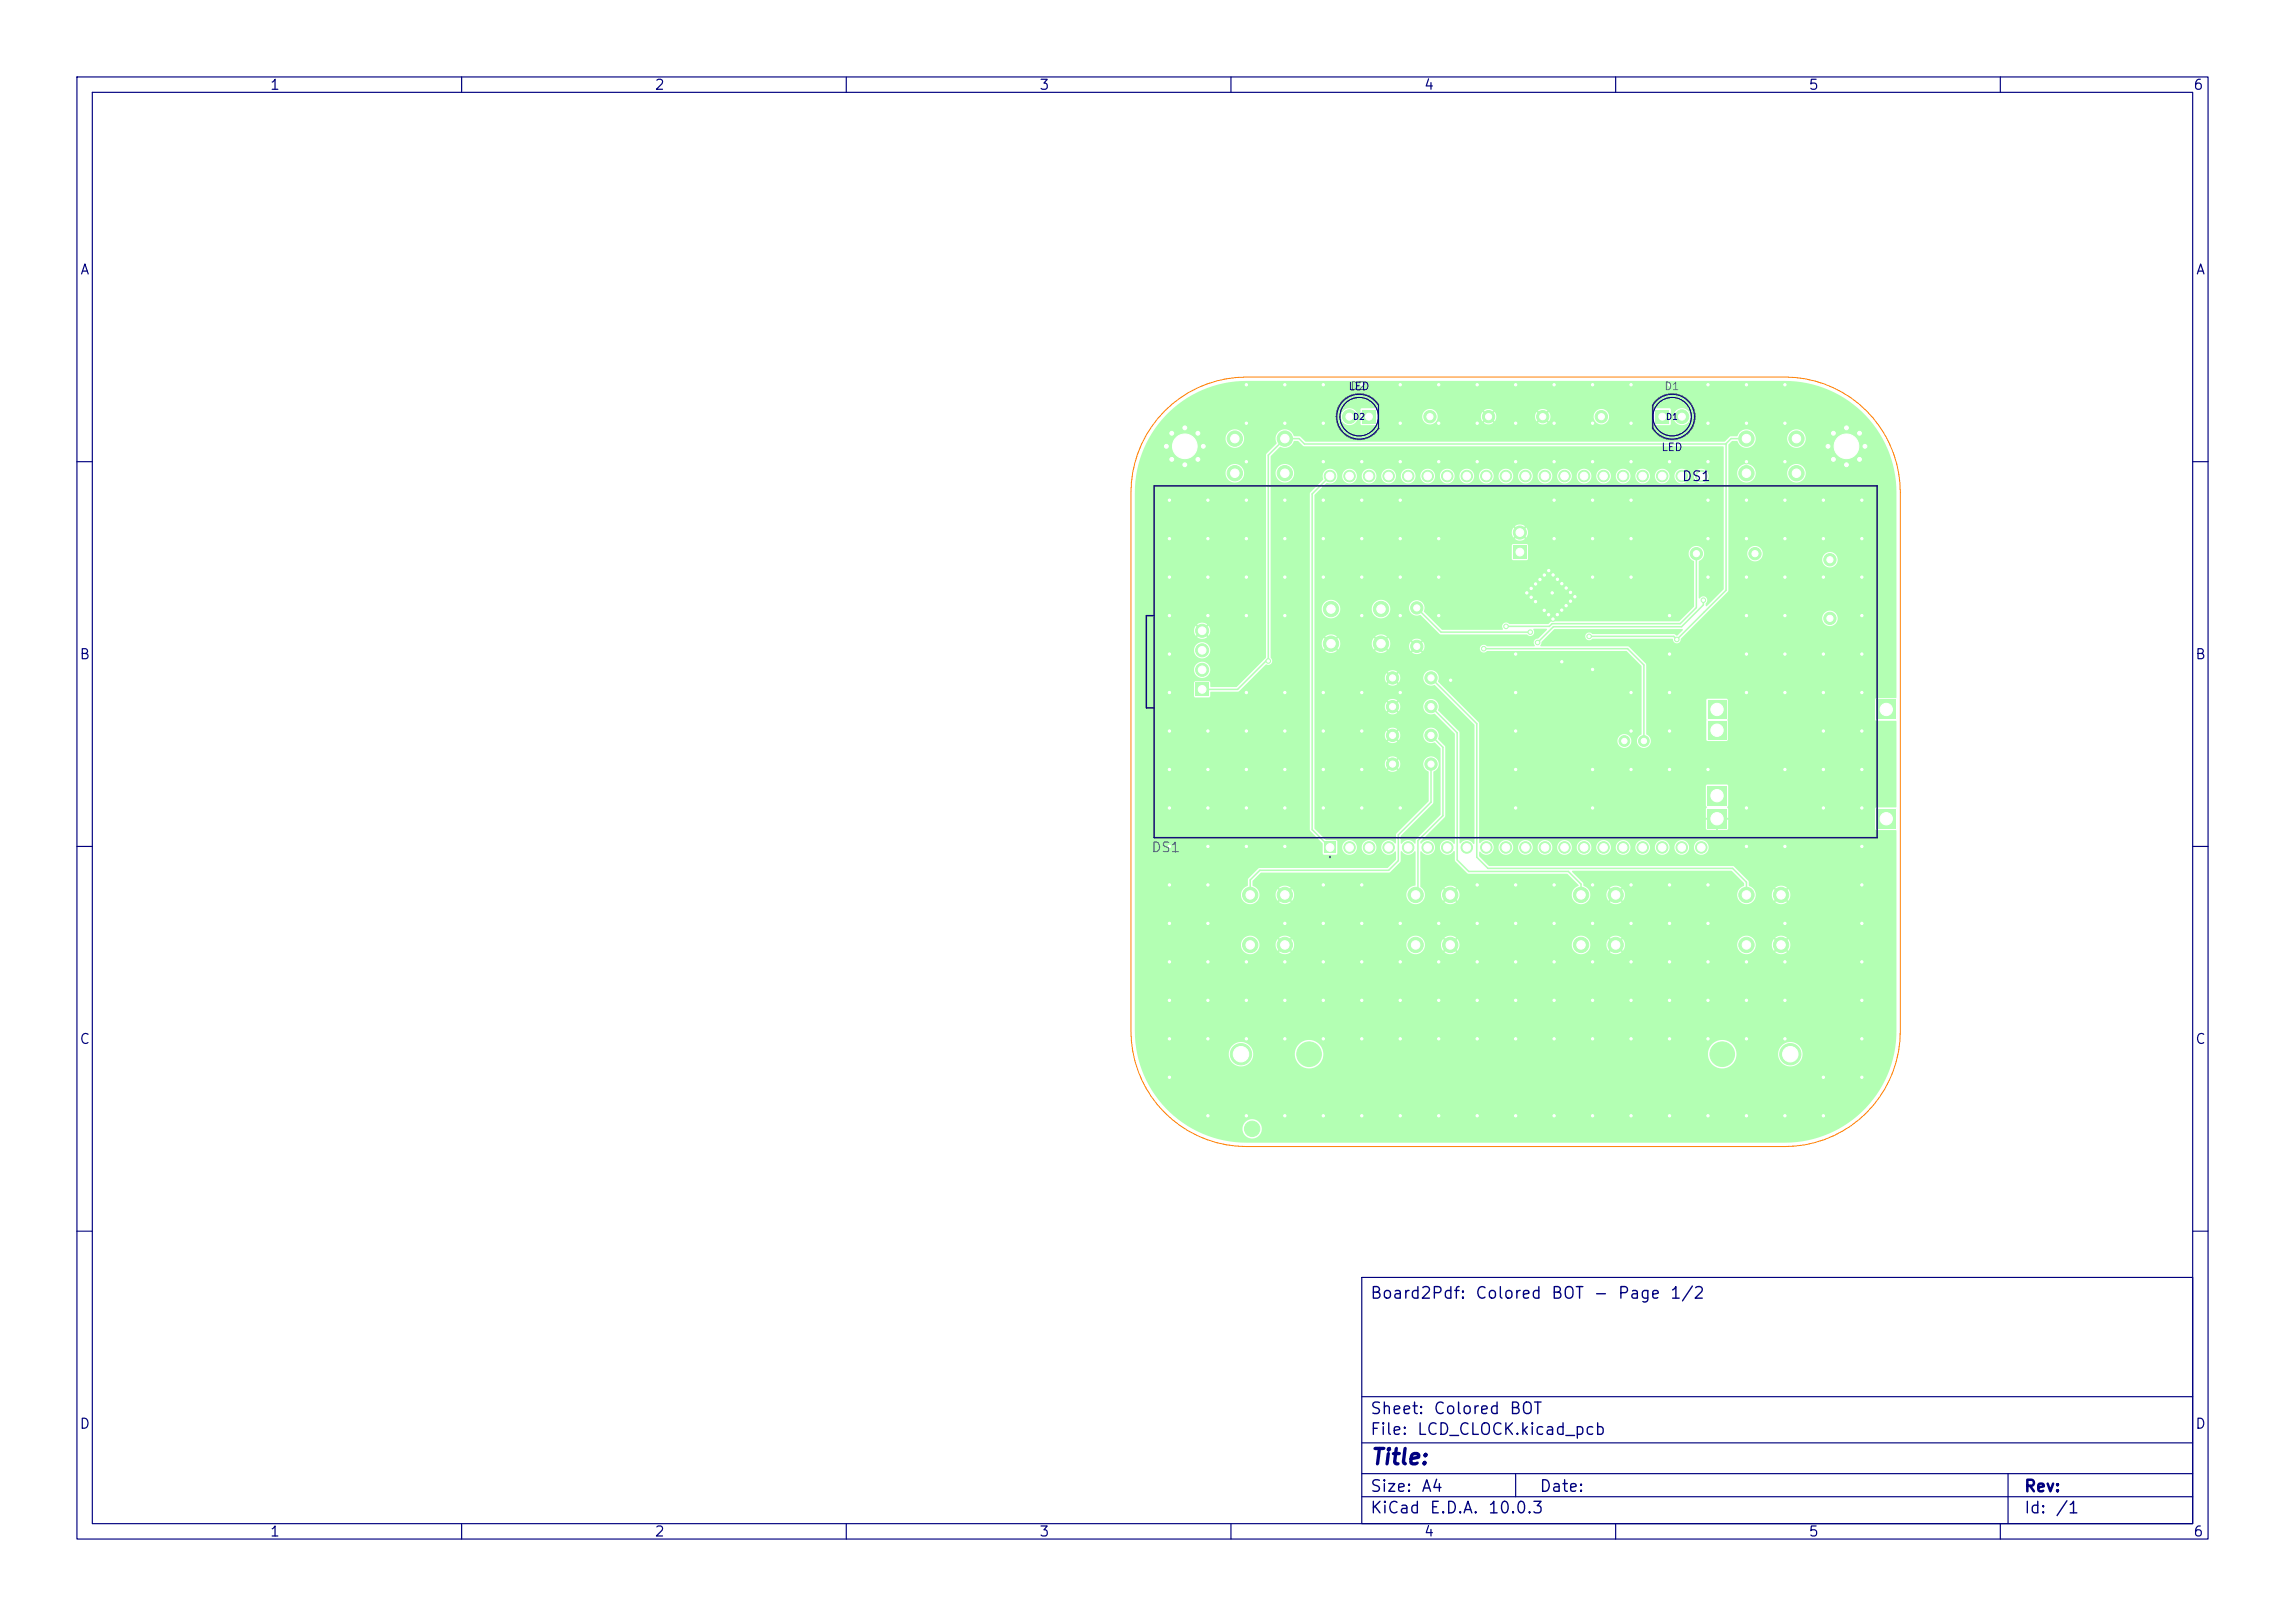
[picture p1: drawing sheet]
<svg xmlns="http://www.w3.org/2000/svg" width="297mm" height="210mm" viewBox="0 0 297 210" stroke-linecap="round" stroke-linejoin="round" font-family="sans-serif">
<defs><g id="words">
<text font-size="2" fill="#000080" x="178" y="190.8">Title:</text>
<g font-size="1.5" fill="#000080">
<text x="178" y="169.2">Board2Pdf:</text>
<text x="191.7" y="169.2">Colored</text>
<text x="201.5" y="169.2">BOT</text>
<text x="207" y="169.2">-</text>
<text x="210.2" y="169.2">Page</text>
<text x="217" y="169.2">1/2</text>
<text x="178" y="184.2">Sheet:</text>
<text x="186.2" y="184.2">Colored</text>
<text x="196.1" y="184.2">BOT</text>
<text x="178" y="186.9">File:</text>
<text x="184.1" y="186.9">LCD_CLOCK.kicad_pcb</text>
<text x="178" y="197.1">KiCad</text>
<text x="178" y="194.3">Size:</text>
<text x="184.7" y="194.3">A4</text>
<text x="185.7" y="197.1">E.D.A.</text>
<text x="193.3" y="197.1">10.0.3</text>
<text x="200" y="194.3">Date:</text>
<text x="263" y="194.3">Rev:</text>
<text x="263" y="197.1">Id:</text>
<text x="267.1" y="197.1">/1</text>
</g>
<g font-size="1.3" fill="#000080">
<text x="35" y="12">1</text>
<text x="85" y="12">2</text>
<text x="135" y="12">3</text>
<text x="185" y="12">4</text>
<text x="235" y="12">5</text>
<text x="285" y="12">6</text>
<text x="10.3" y="36">A</text>
<text x="285.4" y="36">A</text>
<text x="218.5" y="62.8">DS1</text>
<text x="10.3" y="86">B</text>
<text x="285.3" y="86">B</text>
<text x="10.3" y="136">C</text>
<text x="285.3" y="136">C</text>
<text x="10.3" y="186">D</text>
<text x="285.3" y="186">D</text>
<text x="35" y="200">1</text>
<text x="85" y="200">2</text>
<text x="135" y="200">3</text>
<text x="185" y="200">4</text>
<text x="235" y="200">5</text>
<text x="285" y="200">6</text>
</g>
<text font-size="1.3" fill="#626262" x="149.6" y="111.1">DS1</text>
<g font-size="1" fill="#000080">
<text x="175.2" y="51">LED</text>
<text x="215.9" y="58.9">LED</text>
</g>
<g font-size="1" fill="#626262">
<text x="175.5" y="50.9">D2</text>
<text x="216.2" y="51">D1</text>
</g>
<g font-size=".8" fill="#000080">
<text x="175.8" y="54.8">D2</text>
<text x="216.5" y="54.8">D1</text>
</g>
</g></defs>
<g fill="#b3ffb3" stroke="#b3ffb3" stroke-width=".13">
<circle cx="242.4" cy="58" r=".4"/>
<circle cx="241.7" cy="56.3" r=".4"/>
<circle cx="241.7" cy="59.7" r=".4"/>
<circle cx="240" cy="55.6" r=".4"/>
<circle cx="240" cy="58" r="3.2"/>
<circle cx="240" cy="60.4" r=".4"/>
<circle cx="238.3" cy="56.3" r=".4"/>
<circle cx="238.3" cy="59.7" r=".4"/>
<circle cx="237.6" cy="58" r=".4"/>
</g>
<g fill="#b3ffb3">
<path d="M243.9 105.1h2.5v2.6h-2.5z"/>
<path d="M243.9 90.9h2.5v2.6h-2.5z"/>
<path d="M222 91h2.4v2.4h-2.4z"/>
<path d="M222 93.7h2.4v2.4h-2.4z"/>
<path d="M221.9 102.2h2.5v2.5h-2.5z"/>
<path d="M221.9 105.2h2.5v2.5h-2.5z"/>
</g>
<g fill="#b3ffb3" stroke="#b3ffb3" stroke-width=".13">
<circle cx="181" cy="99.3" r=".8"/>
<circle cx="186" cy="99.3" r=".8"/>
<circle cx="237.9" cy="72.7" r=".8"/>
<circle cx="237.9" cy="80.4" r=".8"/>
<circle cx="213.7" cy="96.3" r=".7"/>
<circle cx="211.1" cy="96.3" r=".7"/>
<circle cx="184" cy="116.3" r="1"/>
<circle cx="184" cy="122.8" r="1"/>
<circle cx="188.5" cy="116.3" r="1"/>
<circle cx="188.5" cy="122.8" r="1"/>
<circle cx="181" cy="95.6" r=".8"/>
<circle cx="186" cy="95.6" r=".8"/>
<circle cx="185.9" cy="54.1" r=".8"/>
<circle cx="193.5" cy="54.1" r=".8"/>
<circle cx="167" cy="57" r="1"/>
<circle cx="160.5" cy="57" r="1"/>
<circle cx="167" cy="61.5" r="1"/>
<circle cx="160.5" cy="61.5" r="1"/>
<circle cx="233.5" cy="57" r="1"/>
<circle cx="227" cy="57" r="1"/>
<circle cx="233.5" cy="61.5" r="1"/>
<circle cx="227" cy="61.5" r="1"/>
<circle cx="208.1" cy="54.1" r=".8"/>
<circle cx="200.5" cy="54.1" r=".8"/>
<circle cx="162.5" cy="116.3" r="1"/>
<circle cx="162.5" cy="122.8" r="1"/>
<circle cx="167" cy="116.3" r="1"/>
<circle cx="167" cy="122.8" r="1"/>
<circle cx="184.2" cy="84" r=".8"/>
<circle cx="184.2" cy="79" r=".8"/>
<circle cx="181" cy="88.1" r=".8"/>
<circle cx="186" cy="88.1" r=".8"/>
<circle cx="228.1" cy="71.9" r=".8"/>
<circle cx="220.5" cy="71.9" r=".8"/>
<circle cx="205.5" cy="116.3" r="1"/>
<circle cx="205.5" cy="122.8" r="1"/>
<circle cx="210" cy="116.3" r="1"/>
<circle cx="210" cy="122.8" r="1"/>
<circle cx="227" cy="116.3" r="1"/>
<circle cx="227" cy="122.8" r="1"/>
<circle cx="231.5" cy="116.3" r="1"/>
<circle cx="231.5" cy="122.8" r="1"/>
<circle cx="179.5" cy="79.1" r="1"/>
<circle cx="173" cy="79.1" r="1"/>
<circle cx="179.5" cy="83.6" r="1"/>
<circle cx="173" cy="83.6" r="1"/>
<circle cx="181" cy="91.8" r=".8"/>
<circle cx="186" cy="91.8" r=".8"/>
<circle cx="156.4" cy="58" r=".4"/>
<circle cx="155.7" cy="56.3" r=".4"/>
<circle cx="155.7" cy="59.7" r=".4"/>
<circle cx="154" cy="55.6" r=".4"/>
<circle cx="154" cy="58" r="3.2"/>
<circle cx="154" cy="60.4" r=".4"/>
<circle cx="152.3" cy="56.3" r=".4"/>
<circle cx="152.3" cy="59.7" r=".4"/>
<circle cx="151.6" cy="58" r=".4"/>
</g>
<path d="M155.4 88.7h1.7v1.7h-1.7z" fill="#b3ffb3"/>
<g fill="#b3ffb3" stroke="#b3ffb3" stroke-width=".13">
<circle cx="156.3" cy="87" r=".85"/>
<circle cx="156.3" cy="84.5" r=".85"/>
<circle cx="156.3" cy="82" r=".85"/>
</g>
<path d="M196.7 70.9h1.7v1.7h-1.7z" fill="#b3ffb3"/>
<g fill="#b3ffb3" stroke="#b3ffb3" stroke-width=".13">
<circle cx="197.6" cy="69.2" r=".85"/>
<circle cx="161.3" cy="137" r="1.38"/>
<circle cx="232.7" cy="137" r="1.38"/>
</g>
<path d="M172.1 109.4h1.5v1.5h-1.5z" fill="#b3ffb3"/>
<g fill="#b3ffb3" stroke="#b3ffb3" stroke-width=".13">
<circle cx="175.4" cy="110.1" r=".75"/>
<circle cx="178" cy="110.1" r=".75"/>
<circle cx="180.5" cy="110.1" r=".75"/>
<circle cx="183" cy="110.1" r=".75"/>
<circle cx="185.6" cy="110.1" r=".75"/>
<circle cx="188.1" cy="110.1" r=".75"/>
<circle cx="190.7" cy="110.1" r=".75"/>
<circle cx="193.2" cy="110.1" r=".75"/>
<circle cx="195.7" cy="110.1" r=".75"/>
<circle cx="198.3" cy="110.1" r=".75"/>
<circle cx="200.8" cy="110.1" r=".75"/>
<circle cx="203.4" cy="110.1" r=".75"/>
<circle cx="205.9" cy="110.1" r=".75"/>
<circle cx="208.4" cy="110.1" r=".75"/>
<circle cx="211" cy="110.1" r=".75"/>
<circle cx="213.5" cy="110.1" r=".75"/>
<circle cx="216.1" cy="110.1" r=".75"/>
<circle cx="218.6" cy="110.1" r=".75"/>
<circle cx="221.1" cy="110.1" r=".75"/>
<circle cx="221.1" cy="61.9" r=".75"/>
<circle cx="218.6" cy="61.9" r=".75"/>
<circle cx="216.1" cy="61.9" r=".75"/>
<circle cx="213.5" cy="61.9" r=".75"/>
<circle cx="211" cy="61.9" r=".75"/>
<circle cx="208.4" cy="61.9" r=".75"/>
<circle cx="205.9" cy="61.9" r=".75"/>
<circle cx="203.4" cy="61.9" r=".75"/>
<circle cx="200.8" cy="61.9" r=".75"/>
<circle cx="198.3" cy="61.9" r=".75"/>
<circle cx="195.7" cy="61.9" r=".75"/>
<circle cx="193.2" cy="61.9" r=".75"/>
<circle cx="190.7" cy="61.9" r=".75"/>
<circle cx="188.1" cy="61.9" r=".75"/>
<circle cx="185.6" cy="61.9" r=".75"/>
<circle cx="183" cy="61.9" r=".75"/>
<circle cx="180.5" cy="61.9" r=".75"/>
<circle cx="178" cy="61.9" r=".75"/>
<circle cx="175.4" cy="61.9" r=".75"/>
<circle cx="172.9" cy="61.9" r=".75"/>
</g>
<path d="M215.2 53.3h1.8v1.8h-1.8z" fill="#b3ffb3"/>
<circle cx="218.6" cy="54.1" r=".9" fill="#b3ffb3" stroke="#b3ffb3" stroke-width=".13"/>
<path d="M177 53.3h1.8v1.8h-1.8z" fill="#b3ffb3"/>
<g fill="#b3ffb3" stroke="#b3ffb3" stroke-width=".13">
<circle cx="175.4" cy="54.1" r=".9"/>
<circle cx="227" cy="70" r=".3"/>
<circle cx="222" cy="75" r=".3"/>
<circle cx="172" cy="65" r=".3"/>
<circle cx="167" cy="110" r=".3"/>
<circle cx="217" cy="145" r=".3"/>
<circle cx="182" cy="50" r=".3"/>
<circle cx="207" cy="65" r=".3"/>
<circle cx="212" cy="115" r=".3"/>
<circle cx="182" cy="145" r=".3"/>
<circle cx="172" cy="145" r=".3"/>
<circle cx="212" cy="55" r=".3"/>
<circle cx="162" cy="90" r=".3"/>
<circle cx="232" cy="100" r=".3"/>
<circle cx="192" cy="145" r=".3"/>
<circle cx="222" cy="60" r=".3"/>
<circle cx="242" cy="100" r=".3"/>
<circle cx="222" cy="55" r=".3"/>
<circle cx="167" cy="75" r=".3"/>
<circle cx="157" cy="70" r=".3"/>
<circle cx="202" cy="115" r=".3"/>
<circle cx="232" cy="120" r=".3"/>
<circle cx="157" cy="115" r=".3"/>
<circle cx="152" cy="115" r=".3"/>
<circle cx="227" cy="80" r=".3"/>
<circle cx="152" cy="140" r=".3"/>
<circle cx="199.6" cy="78.2" r=".3"/>
<circle cx="167" cy="100" r=".3"/>
<circle cx="237" cy="65" r=".3"/>
<circle cx="232" cy="60" r=".3"/>
<circle cx="199" cy="76.5" r=".3"/>
<circle cx="232" cy="80" r=".3"/>
<circle cx="232" cy="55" r=".3"/>
<circle cx="237" cy="75" r=".3"/>
<circle cx="217" cy="125" r=".3"/>
<circle cx="217" cy="100" r=".3"/>
<circle cx="198.5" cy="77.1" r=".3"/>
<circle cx="217" cy="130" r=".3"/>
<circle cx="222" cy="65" r=".3"/>
<circle cx="227" cy="60" r=".3"/>
<circle cx="167" cy="145" r=".3"/>
<circle cx="167" cy="80" r=".3"/>
<circle cx="217" cy="50" r=".3"/>
<circle cx="207" cy="60" r=".3"/>
<circle cx="204.7" cy="77.6" r=".3"/>
<circle cx="201.8" cy="77.1" r=".3"/>
<circle cx="202" cy="55" r=".3"/>
<circle cx="207" cy="145" r=".3"/>
<circle cx="227" cy="65" r=".3"/>
<circle cx="188.6" cy="88.4" r=".3"/>
<circle cx="177" cy="100" r=".3"/>
<circle cx="237" cy="105" r=".3"/>
<circle cx="207" cy="87" r=".3"/>
<circle cx="182" cy="55" r=".3"/>
<circle cx="212" cy="50" r=".3"/>
<circle cx="187" cy="130" r=".3"/>
<circle cx="197" cy="85" r=".3"/>
<circle cx="177" cy="130" r=".3"/>
<circle cx="157" cy="125" r=".3"/>
<circle cx="172" cy="90" r=".3"/>
<circle cx="187" cy="50" r=".3"/>
<circle cx="192" cy="125" r=".3"/>
<circle cx="232" cy="110" r=".3"/>
<circle cx="202" cy="60" r=".3"/>
<circle cx="162" cy="70" r=".3"/>
<circle cx="182" cy="70" r=".3"/>
<circle cx="192" cy="50" r=".3"/>
<circle cx="172" cy="130" r=".3"/>
<circle cx="201.3" cy="79.9" r=".3"/>
<circle cx="217" cy="115" r=".3"/>
<circle cx="162" cy="135" r=".3"/>
<circle cx="204.1" cy="78.1" r=".3"/>
<circle cx="197" cy="115" r=".3"/>
<circle cx="172" cy="70" r=".3"/>
<circle cx="203" cy="79.3" r=".3"/>
<circle cx="222" cy="115" r=".3"/>
<circle cx="167" cy="135" r=".3"/>
<circle cx="152" cy="80" r=".3"/>
<circle cx="227" cy="85" r=".3"/>
<circle cx="152" cy="110" r=".3"/>
<circle cx="182" cy="125" r=".3"/>
<circle cx="192" cy="130" r=".3"/>
<circle cx="167" cy="65" r=".3"/>
<circle cx="222" cy="130" r=".3"/>
<circle cx="202.4" cy="79.9" r=".3"/>
<circle cx="187" cy="80" r=".3"/>
<circle cx="232" cy="125" r=".3"/>
<circle cx="217" cy="95" r=".3"/>
<circle cx="197" cy="50" r=".3"/>
<circle cx="202" cy="120" r=".3"/>
<circle cx="167" cy="70" r=".3"/>
<circle cx="202" cy="50" r=".3"/>
<circle cx="187" cy="60" r=".3"/>
<circle cx="242" cy="65" r=".3"/>
<circle cx="182" cy="80" r=".3"/>
<circle cx="202" cy="145" r=".3"/>
<circle cx="172" cy="55" r=".3"/>
<circle cx="242" cy="130" r=".3"/>
<circle cx="167" cy="125" r=".3"/>
<circle cx="207" cy="105" r=".3"/>
<circle cx="227" cy="145" r=".3"/>
<circle cx="242" cy="120" r=".3"/>
<circle cx="152" cy="130" r=".3"/>
<circle cx="200.7" cy="74.7" r=".3"/>
<circle cx="187" cy="135" r=".3"/>
<circle cx="167" cy="105" r=".3"/>
<circle cx="212" cy="145" r=".3"/>
<circle cx="222" cy="135" r=".3"/>
<circle cx="182" cy="120" r=".3"/>
<circle cx="207" cy="55" r=".3"/>
<circle cx="207" cy="50" r=".3"/>
<circle cx="207" cy="100" r=".3"/>
<circle cx="207" cy="115" r=".3"/>
<circle cx="152" cy="90" r=".3"/>
<circle cx="197" cy="55" r=".3"/>
<circle cx="242" cy="70" r=".3"/>
<circle cx="162" cy="105" r=".3"/>
<circle cx="177" cy="115" r=".3"/>
<circle cx="232" cy="130" r=".3"/>
<circle cx="202" cy="135" r=".3"/>
<circle cx="212" cy="135" r=".3"/>
<circle cx="177" cy="70" r=".3"/>
<circle cx="157" cy="105" r=".3"/>
<circle cx="201.9" cy="80.4" r=".3"/>
<circle cx="152" cy="125" r=".3"/>
<circle cx="207" cy="75" r=".3"/>
<circle cx="182" cy="65" r=".3"/>
<circle cx="242" cy="90" r=".3"/>
<circle cx="152" cy="120" r=".3"/>
<circle cx="172" cy="135" r=".3"/>
<circle cx="237" cy="140" r=".3"/>
<circle cx="217" cy="120" r=".3"/>
<circle cx="187" cy="125" r=".3"/>
<circle cx="197" cy="95" r=".3"/>
<circle cx="172" cy="95" r=".3"/>
<circle cx="177" cy="105" r=".3"/>
<circle cx="232" cy="145" r=".3"/>
<circle cx="242" cy="110" r=".3"/>
<circle cx="192" cy="60" r=".3"/>
<circle cx="227" cy="50" r=".3"/>
<circle cx="217" cy="85" r=".3"/>
<circle cx="212" cy="65" r=".3"/>
<circle cx="212" cy="100" r=".3"/>
<circle cx="203" cy="86" r=".3"/>
<circle cx="202" cy="65" r=".3"/>
<circle cx="242" cy="85" r=".3"/>
<circle cx="207" cy="120" r=".3"/>
<circle cx="157" cy="135" r=".3"/>
<circle cx="197" cy="100" r=".3"/>
<circle cx="242" cy="140" r=".3"/>
<circle cx="222" cy="100" r=".3"/>
<circle cx="203.6" cy="78.7" r=".3"/>
<circle cx="237" cy="85" r=".3"/>
<circle cx="182" cy="130" r=".3"/>
<circle cx="197" cy="135" r=".3"/>
<circle cx="167" cy="50" r=".3"/>
<circle cx="162" cy="145" r=".3"/>
<circle cx="222" cy="70" r=".3"/>
<circle cx="207" cy="130" r=".3"/>
<circle cx="172" cy="50" r=".3"/>
<circle cx="232" cy="90" r=".3"/>
<circle cx="197" cy="120" r=".3"/>
<circle cx="172" cy="105" r=".3"/>
<circle cx="202" cy="130" r=".3"/>
<circle cx="162" cy="60" r=".3"/>
<circle cx="182" cy="105" r=".3"/>
<circle cx="232" cy="65" r=".3"/>
<circle cx="227" cy="55" r=".3"/>
<circle cx="177" cy="60" r=".3"/>
<circle cx="167" cy="90" r=".3"/>
<circle cx="212" cy="120" r=".3"/>
<circle cx="237" cy="95" r=".3"/>
<circle cx="204.1" cy="77" r=".3"/>
<circle cx="242" cy="80" r=".3"/>
<circle cx="197" cy="145" r=".3"/>
<circle cx="162" cy="130" r=".3"/>
<circle cx="222" cy="120" r=".3"/>
<circle cx="232" cy="70" r=".3"/>
<circle cx="152" cy="135" r=".3"/>
<circle cx="162" cy="50" r=".3"/>
<circle cx="202.4" cy="75.3" r=".3"/>
<circle cx="201.3" cy="74.1" r=".3"/>
<circle cx="187" cy="75" r=".3"/>
<circle cx="202" cy="125" r=".3"/>
<circle cx="162" cy="125" r=".3"/>
<circle cx="162" cy="55" r=".3"/>
<circle cx="167" cy="95" r=".3"/>
<circle cx="177" cy="50" r=".3"/>
<circle cx="192" cy="115" r=".3"/>
<circle cx="172" cy="120" r=".3"/>
<circle cx="212" cy="130" r=".3"/>
<circle cx="201.9" cy="74.7" r=".3"/>
<circle cx="222" cy="50" r=".3"/>
<circle cx="227" cy="135" r=".3"/>
<circle cx="222" cy="125" r=".3"/>
<circle cx="157" cy="110" r=".3"/>
<circle cx="232" cy="135" r=".3"/>
<circle cx="212" cy="60" r=".3"/>
<circle cx="237" cy="70" r=".3"/>
<circle cx="152" cy="105" r=".3"/>
<circle cx="203" cy="75.8" r=".3"/>
<circle cx="207" cy="70" r=".3"/>
<circle cx="162" cy="100" r=".3"/>
<circle cx="242" cy="75" r=".3"/>
<circle cx="227" cy="130" r=".3"/>
<circle cx="172" cy="60" r=".3"/>
<circle cx="152" cy="75" r=".3"/>
<circle cx="162" cy="110" r=".3"/>
<circle cx="200.2" cy="75.3" r=".3"/>
<circle cx="232" cy="75" r=".3"/>
<circle cx="152" cy="70" r=".3"/>
<circle cx="177" cy="95" r=".3"/>
<circle cx="203.6" cy="76.4" r=".3"/>
<circle cx="212" cy="75" r=".3"/>
<circle cx="162" cy="65" r=".3"/>
<circle cx="192" cy="120" r=".3"/>
<circle cx="227" cy="110" r=".3"/>
<circle cx="192" cy="55" r=".3"/>
<circle cx="182" cy="90" r=".3"/>
<circle cx="182" cy="135" r=".3"/>
<circle cx="157" cy="65" r=".3"/>
<circle cx="177" cy="80" r=".3"/>
<circle cx="162" cy="95" r=".3"/>
<circle cx="202" cy="70" r=".3"/>
<circle cx="242" cy="95" r=".3"/>
<circle cx="182" cy="60" r=".3"/>
<circle cx="152" cy="95" r=".3"/>
<circle cx="217" cy="60" r=".3"/>
<circle cx="232" cy="85" r=".3"/>
<circle cx="227" cy="90" r=".3"/>
<circle cx="172" cy="115" r=".3"/>
<circle cx="197" cy="90" r=".3"/>
<circle cx="217" cy="90" r=".3"/>
<circle cx="197" cy="60" r=".3"/>
<circle cx="237" cy="145" r=".3"/>
<circle cx="242" cy="125" r=".3"/>
<circle cx="242" cy="105" r=".3"/>
<circle cx="212" cy="90" r=".3"/>
<circle cx="217" cy="80" r=".3"/>
<circle cx="200.7" cy="79.3" r=".3"/>
<circle cx="197" cy="105" r=".3"/>
<circle cx="207" cy="135" r=".3"/>
<circle cx="157" cy="100" r=".3"/>
<circle cx="172" cy="100" r=".3"/>
<circle cx="177" cy="145" r=".3"/>
<circle cx="187" cy="70" r=".3"/>
<circle cx="172" cy="75" r=".3"/>
<circle cx="157" cy="120" r=".3"/>
<circle cx="177" cy="135" r=".3"/>
<circle cx="192" cy="135" r=".3"/>
<circle cx="187" cy="120" r=".3"/>
<circle cx="157" cy="95" r=".3"/>
<circle cx="182" cy="75" r=".3"/>
<circle cx="197" cy="130" r=".3"/>
<circle cx="187" cy="55" r=".3"/>
<circle cx="212" cy="70" r=".3"/>
<circle cx="199.6" cy="75.9" r=".3"/>
<circle cx="207" cy="125" r=".3"/>
<circle cx="177" cy="90" r=".3"/>
<circle cx="177" cy="75" r=".3"/>
<circle cx="157" cy="75" r=".3"/>
<circle cx="162" cy="75" r=".3"/>
<circle cx="232" cy="50" r=".3"/>
<circle cx="242" cy="135" r=".3"/>
<circle cx="222" cy="145" r=".3"/>
<circle cx="187" cy="145" r=".3"/>
<circle cx="197" cy="125" r=".3"/>
<circle cx="217" cy="135" r=".3"/>
<circle cx="152" cy="65" r=".3"/>
<circle cx="172" cy="125" r=".3"/>
<circle cx="237" cy="90" r=".3"/>
<circle cx="237" cy="100" r=".3"/>
<circle cx="227" cy="75" r=".3"/>
<circle cx="177" cy="65" r=".3"/>
<circle cx="199" cy="77.6" r=".3"/>
<circle cx="157" cy="130" r=".3"/>
<circle cx="167" cy="130" r=".3"/>
<circle cx="242" cy="115" r=".3"/>
<circle cx="177" cy="125" r=".3"/>
<circle cx="167" cy="120" r=".3"/>
<circle cx="212" cy="95" r=".3"/>
<circle cx="157" cy="145" r=".3"/>
<circle cx="152" cy="85" r=".3"/>
<circle cx="212" cy="125" r=".3"/>
<circle cx="157" cy="80" r=".3"/>
<circle cx="227" cy="105" r=".3"/>
<circle cx="227" cy="125" r=".3"/>
<circle cx="162" cy="80" r=".3"/>
<circle cx="152" cy="100" r=".3"/>
<circle cx="177" cy="120" r=".3"/>
<circle cx="167" cy="55" r=".3"/>
<circle cx="206.6" cy="82.7" r=".3"/>
<circle cx="164.9" cy="85.9" r=".3"/>
<circle cx="218" cy="83.1" r=".3"/>
<circle cx="192.9" cy="84.3" r=".3"/>
<circle cx="198.9" cy="82.1" r=".3"/>
<circle cx="221.4" cy="78" r=".3"/>
<circle cx="199.9" cy="83.5" r=".3"/>
<circle cx="195.8" cy="81.4" r=".3"/>
</g>
<path d="M224.4 57.7h-54.8l-.7-.7h-1.9l-2.1 2.2v26.7h-.3l-3.7 3.7h-4.6M227 57h-2l-.6 .7v19l-6.4 6.4-.4-.4h-11M172.9 61.9l-2.3 2.3v43.6l2.3 2.3M184.2 79l3.1 3.2h11.6M220.5 72v7l-2.1 2.1h-16.7l-.3 .3h-5.6M221.4 78v.6l-2.8 2.9h-16.7l-2 2M186 99.3v5l-4.2 4.2v3.4l-1.3 1.2h-16.7l-1.3 1.3v1.9M186 95.6l1.6 1.5v8.9l-3.3 3.3v6.7l-.3 .3M186 91.8l3.4 3.4v16.6l1.5 1.5h13l1.6 1.6v1.4M186 88.1l6 6v17.3l1.4 1.5h31.8l1.8 1.8v1.6M192.9 84.3h18.7l2.1 2.1v9.9" fill="none" stroke="#b3ffb3" stroke-width=".2"/>
<path d="M151.5 54a14.5 14.5 0 0 1 10.6-4.5h69.9a14.5 14.5 0 0 1 10.6 4.6h-22.9v-.2a1.1 1.1 0 0 0-1.7-.7h-.8l-.2-.2-1.9 .1-.1 .1v.9h-5.9v-.2a1.01 1.01 0 0 0-1.1-.8 1.01 1.01 0 0 0-.9 1h-5.6l-.2-.6-.4 .5-.2-.2 .4-.4-.5-.2h-.4l-.3 .2 .4 .4-.1 .2-.5-.5-.2 .6h-5l-.2-.6-.5 .5-.1-.2 .4-.4-.5-.2h-.4l-.3 .2 .4 .4-.2 .2-.4-.5-.2 .6h-5.6l-.1-.2a1 1 0 0 0-1.3-.7h-6.5l-.1-.2h-1.9l-.2 .2v.9h-.3v-.2a1.1 1.1 0 0 0-1.8-.6 1.1 1.1 0 0 0 .3 1.9 1.1 1.1 0 0 0 1.5-1.1h.3v1l.2 .1 1.9 .1 .1-.2v-1.9h6.5a1 1 0 0 0-.6 1.3 1 1 0 0 0 1.2 .6 1 1 0 0 0 .8-1h5.6v.3l.2 .4 .4-.5 .2 .2-.4 .4 .5 .3 .4-.1 .3-.2-.4-.4 .1-.2 .5 .5 .1-.4 .1-.3h5l.1 .3 .1 .4 .5-.5 .1 .2-.4 .4 .5 .3 .4-.1 .3-.2-.4-.4 .2-.2 .4 .5 .2-.4v-.3h5.6v.1a1.01 1.01 0 0 0 1.1 1 1.01 1.01 0 0 0 .9-1.1h5.9v1l.1 .1 1.9 .1 .2-.2v-1.9h.8a1.1 1.1 0 0 0 .1 1.9 1.1 1.1 0 0 0 1.6-1h22.9l1.3 1.6 .7 1.2h-9.9v-.2a1.2 1.2 0 0 0-1.3-.9 1.2 1.2 0 0 0-1.1 1.1h-4.1v-.2a1.22 1.22 0 0 0-1.2-.9 1.22 1.22 0 0 0-1.2 .9h-.9l-.8 .7h-54.4l-.7-.7h-.8a1.21 1.21 0 0 0-1.3-.9 1.21 1.21 0 0 0-1.1 1.1h-4.1v-.2a1.2 1.2 0 0 0-2-.6 1.2 1.2 0 0 0 .3 2 1.2 1.2 0 0 0 1.7-1.2h4.1l.1 .7-1.3 1.4v2.4h-2.9v-.2a1.2 1.2 0 0 0-2-.6 1.2 1.2 0 0 0 .3 2 1.2 1.2 0 0 0 1.7-1.2h2.9v20.5h-7.3l-.2-.6-.4 .4-.2-.2 .4-.4-.3-.1-.5-.1-.5 .2 .4 .4-.2 .2-.4-.4-.2 .4v.4l.2 .5 .4-.4 .2 .2-.4 .4 .3 .2h.5l.5-.2-.4-.4 .2-.2 .4 .4 .2-.3v-.4h7.3v2.5h-7.3a1.06 1.06 0 0 0-1.6-.8 1.06 1.06 0 0 0 0 1.8 1.06 1.06 0 0 0 1.6-.8v-.2h7.3l-.1 1.1-1.4 1.4h-5.8a1.06 1.06 0 0 0-1.6-.7 1.06 1.06 0 0 0 0 1.7 1.06 1.06 0 0 0 1.6-.7v-.3h5.8l-2.4 2.4h-3.3l-.1-.1v-.5l-.1-.1h-1.9l-.1 .1v1.8l.1 .1h1.9l.1-.1v-.5l.1-.1h3.6l3.5-3.5a.56 .56 0 0 0 .8-.2 .56 .56 0 0 0-.1-.7v-26.2l1.1-1.2a1.39 1.39 0 0 0 1.9-.8h.6l.7 .7h54.5l.1 .1v3.7h-2l-.1-.2a.96 .96 0 0 0-1-.7 .96 .96 0 0 0-.8 .9h-.7v-.2a.96 .96 0 0 0-1-.7 .96 .96 0 0 0-.9 .9h-.6v-.2a.96 .96 0 0 0-1-.7 .96 .96 0 0 0-.9 .9h-.6l-.1-.2a.96 .96 0 0 0-1-.7 .96 .96 0 0 0-.8 .9h-.7v-.2a.96 .96 0 0 0-1-.7 .96 .96 0 0 0-.9 .9h-.6l-.1-.2a.96 .96 0 0 0-1-.7 .96 .96 0 0 0-.8 .9h-.7v-.2a.96 .96 0 0 0-1-.7 .96 .96 0 0 0-.9 .9h-.6v-.2a.96 .96 0 0 0-1-.7 .96 .96 0 0 0-.9 .9h-.6l-.1-.2a.96 .96 0 0 0-1-.7 .96 .96 0 0 0-.8 .9h-.7v-.2a.96 .96 0 0 0-1-.7 .96 .96 0 0 0-.9 .9h-.6l-.1-.2a.96 .96 0 0 0-1-.7 .96 .96 0 0 0-.8 .9h-.7v-.2a.96 .96 0 0 0-1-.7 .96 .96 0 0 0-.9 .9h-.6v-.2a.96 .96 0 0 0-1-.7 .96 .96 0 0 0-.9 .9h-.6l-.1-.2a.96 .96 0 0 0-1-.7 .96 .96 0 0 0-.8 .9h-.7v-.2a.96 .96 0 0 0-1-.7 .96 .96 0 0 0-.9 .9h-.6l-.1-.2a.96 .96 0 0 0-1-.7 .96 .96 0 0 0-.8 .9h-.7v-.2a.96 .96 0 0 0-1-.7 .96 .96 0 0 0-.9 .9h-.6v-.2a.96 .96 0 0 0-1-.7 .96 .96 0 0 0-.9 .9h-.6l-.1-.2a.96 .96 0 0 0-1-.7 .96 .96 0 0 0-.8 .9h-.7v-.2a.95 .95 0 0 0-.8-.7 .95 .95 0 0 0-1 .5h-3.8v-.2a1.2 1.2 0 0 0-2-.6 1.2 1.2 0 0 0 .3 2 1.2 1.2 0 0 0 1.7-1.2h3.8l-.1 .4 .1 .5-1.7 1.9v43.6l1.6 1.8 .1 1.4 1.6 .1 .2-.2v-1.7h-1.5l-1.4-1.6v-43.2l1.5-1.7a.97 .97 0 0 0 1.4-.9h.7v.2a.96 .96 0 0 0 1 .8 .96 .96 0 0 0 .9-1h.6v.2a.96 .96 0 0 0 1 .8 .96 .96 0 0 0 .9-1h.6v.2a.96 .96 0 0 0 1.1 .8 .96 .96 0 0 0 .8-1h.7v.2a.96 .96 0 0 0 1 .8 .96 .96 0 0 0 .9-1h.6v.2a.96 .96 0 0 0 1.1 .8 .96 .96 0 0 0 .8-1h.7v.2a.96 .96 0 0 0 1 .8 .96 .96 0 0 0 .9-1h.6v.2a.96 .96 0 0 0 1 .8 .96 .96 0 0 0 .9-1h.6v.2a.96 .96 0 0 0 1.1 .8 .96 .96 0 0 0 .8-1h.7v.2a.96 .96 0 0 0 1 .8 .96 .96 0 0 0 .9-1h.6v.2a.96 .96 0 0 0 1.1 .8 .96 .96 0 0 0 .8-1h.7v.2a.96 .96 0 0 0 1 .8 .96 .96 0 0 0 .9-1h.6v.2a.96 .96 0 0 0 1 .8 .96 .96 0 0 0 .9-1h.6v.2a.96 .96 0 0 0 1.1 .8 .96 .96 0 0 0 .8-1h.7v.2a.96 .96 0 0 0 1 .8 .96 .96 0 0 0 .9-1h.6v.2a.96 .96 0 0 0 1.1 .8 .96 .96 0 0 0 .8-1h.7v.2a.96 .96 0 0 0 1 .8 .96 .96 0 0 0 .9-1h.6v.2a.96 .96 0 0 0 1 .8 .96 .96 0 0 0 .9-1h.6v.2a.96 .96 0 0 0 1.1 .8 .96 .96 0 0 0 .8-1h.7v.2a.96 .96 0 0 0 1 .8 .96 .96 0 0 0 .9-1h2v7.3h-25.5l-.2-.5-.4 .4-.2-.2 .4-.4-.5-.2h-.5l-.3 .2 .4 .4-.2 .2-.4-.4-.2 .5v.4l.2 .4 .4-.4 .2 .1-.4 .4 .5 .3 .5-.1 .3-.2-.4-.4 .2-.1 .4 .4 .2-.4v-.4h25.5v1.8h-25.5l-.2-.2h-1.7l-.2 .1v1.8l.2 .2 1.8-.1 .1-1.8h25.5v5.7l-2.3 2.2-.1-.1v-.3a.52 .52 0 0 0 0-.8 .52 .52 0 0 0-.8 .2l-.1-.1v-4.7a1.03 1.03 0 0 0 .6-1.5 1.03 1.03 0 0 0-1.5-.3 1.07 1.07 0 0 0 .3 1.8v5.8l-1.9 1.9h-16.6l-.5 .4h-5a.54 .54 0 0 0-.8-.1 .54 .54 0 0 0 0 .8h-.1h-7.8l-2.4-2.3a1.03 1.03 0 0 0-.6-1.4 1.03 1.03 0 0 0-1.3 .8v.2h-2.5a1.2 1.2 0 0 0-1.2-1.2 1.2 1.2 0 0 0-1.2 1.2h-4.1v-.2a1.2 1.2 0 0 0-2-.7 1.2 1.2 0 0 0 .3 2.1 1.2 1.2 0 0 0 1.7-1.2h4.1v.1a1.2 1.2 0 0 0 1.3 1.2 1.2 1.2 0 0 0 1.1-1.3h2.5a1.09 1.09 0 0 0 1.5 .8l2.6 2.6h11.2a.54 .54 0 0 0 .7 0 .54 .54 0 0 0 .1-.7l.1-.1 1.7 .1-1.1 1.2a.57 .57 0 0 0-.6 .3 .57 .57 0 0 0 .1 .6l-.1 .1h-6.1a.54 .54 0 0 0-.8-.1h-7.3l-.3-.5-.4 .4-.2-.2 .5-.4-.5-.2h-.4l-.4 .2 .5 .4-.2 .2-.4-.4-.1 .2h-2.6l-.3-.7-.4 .5-.2-.2 .5-.5-.2-.1a1.2 1.2 0 0 0-1.4 .1l.5 .5-.2 .2-.4-.5-.3 .7h-4.1l-.3-.7-.4 .5-.2-.2 .5-.5-.2-.1a1.2 1.2 0 0 0-1.4 .1l.5 .5-.2 .2-.4-.5-.1 .1a1.2 1.2 0 0 0 .1 1.4l.4-.5 .2 .2-.5 .5 .2 .1a1.2 1.2 0 0 0 1.4-.1l-.5-.5 .2-.2 .4 .5 .3-.5v-.3h4.1v.3l.3 .5 .4-.5 .2 .2-.5 .5 .2 .1a1.2 1.2 0 0 0 1.4-.1l-.5-.5 .2-.2 .4 .5 .3-.5v-.3h2.6l-.1 .5 .1 .4 .1 .1 .4-.4 .2 .2-.5 .4 .6 .2h.3l.4-.2-.5-.4 .2-.2 .4 .4 .2-.3 .1-.4h7.3v.1a.52 .52 0 0 0 .1 .7 .52 .52 0 0 0 .7-.1h18.2l1.9 2v8.8a.96 .96 0 0 0-.6 .8h-.8v-.2a.9 .9 0 0 0-1.5-.4 .9 .9 0 0 0 .3 1.5 .9 .9 0 0 0 1.2-.9h.8v.2a.92 .92 0 0 0 1.5 .6 .92 .92 0 0 0-.3-1.6v-9l-2.3-2.3-11.4-.1-.1-.1 .2-.5 1.7-1.6h16.6v.1l-.7 .7-.4-.2h-10.6a.52 .52 0 0 0-.8-.1 .52 .52 0 0 0 0 .8 .52 .52 0 0 0 .8-.1h10.4a.55 .55 0 0 0 .4 .6 .55 .55 0 0 0 .6-.3l.1-.3 6.1-6.2 .1-19 .4-.5h.7a1.21 1.21 0 0 0 1.4 .9 1.21 1.21 0 0 0 1-1.3h4.1v.2a1.2 1.2 0 0 0 1.3 1.1 1.2 1.2 0 0 0 1.1-1.3h9.9l1 2.1 .7 2.4h-11.6a1.2 1.2 0 0 0-1.2-1.1 1.2 1.2 0 0 0-1.2 1.1h-4.1v-.2a1.2 1.2 0 0 0-2-.6 1.2 1.2 0 0 0 .3 2 1.2 1.2 0 0 0 1.7-1.2h4.1v.2a1.2 1.2 0 0 0 1.3 1.1 1.2 1.2 0 0 0 1.1-1.3h11.6l.2 2.6v8.6h-7.6l-.1-.2a1 1 0 0 0-1.4-.5h-8.3v-.2a1.01 1.01 0 0 0-1.7-.5 1.01 1.01 0 0 0 .4 1.7 1.01 1.01 0 0 0 1.3-1h8.3a1.01 1.01 0 0 0 0 1.7 1.01 1.01 0 0 0 1.5-1h7.6v7.7h-7.6l-.1-.2a1.01 1.01 0 0 0-1.6-.5 1.01 1.01 0 0 0 .3 1.7 1.01 1.01 0 0 0 1.4-1h7.6v10.4h-2.6l-.1 .1-.1 .2h-19.1l-.2-.2h-2.5l-.1 .2v5.2l.2 .1h2.4l.2-.1v-5.2h19.1l.1 2.6 2.6 .1 .1 .1v8.3h-21.9l-.2-.2h-2.5l-.2 .2v2.6a.22 .22 0 0 1 .2 .2 .22 .22 0 0 1-.2 .2v1.2h.7v.2h-.7l.1 1.3h1.3v-.6h.2v.6h1.1l.2-.1v-1.2h-.6v-.2h.6v-1.2a.22 .22 0 0 1-.1-.2 .22 .22 0 0 1 .1-.2v-2.6h21.9v2.8h-2.6l-.2 .2v2.6l.2 .2h2.6v2.1h-24.4a.96 .96 0 0 0-1-.8 .96 .96 0 0 0-.9 .8h-.7v-.1a.96 .96 0 0 0-1-.7 .96 .96 0 0 0-.9 .8h-.6v-.1a.96 .96 0 0 0-1-.7 .96 .96 0 0 0-.9 .8h-.6l-.1-.1a.96 .96 0 0 0-1-.7 .96 .96 0 0 0-.8 .8h-.7v-.1a.96 .96 0 0 0-1-.7 .96 .96 0 0 0-.9 .8h-.6l-.1-.1a.96 .96 0 0 0-1-.7 .96 .96 0 0 0-.8 .8h-.7v-.1a.96 .96 0 0 0-1-.7 .96 .96 0 0 0-.9 .8h-.6v-.1a.96 .96 0 0 0-1-.7 .96 .96 0 0 0-.9 .8h-.6l-.1-.1a.96 .96 0 0 0-1-.7 .96 .96 0 0 0-.8 .8h-.7v-.1a.96 .96 0 0 0-1-.7 .96 .96 0 0 0-.9 .8h-.6l-.1-.1a.96 .96 0 0 0-1.5-.5 .96 .96 0 0 0 .3 1.6 .96 .96 0 0 0 1.3-1h.6v.2a.96 .96 0 0 0 1.1 .9 .96 .96 0 0 0 .8-1.1h.7v.2a.96 .96 0 0 0 1 .9 .96 .96 0 0 0 .9-1.1h.6v.2a.96 .96 0 0 0 1 .9 .96 .96 0 0 0 .9-1.1h.6v.2a.96 .96 0 0 0 1.1 .9 .96 .96 0 0 0 .8-1.1h.7v.2a.96 .96 0 0 0 1 .9 .96 .96 0 0 0 .9-1.1h.6v.2a.96 .96 0 0 0 1.1 .9 .96 .96 0 0 0 .8-1.1h.7v.2a.96 .96 0 0 0 1 .9 .96 .96 0 0 0 .9-1.1h.6v.2a.96 .96 0 0 0 1 .9 .96 .96 0 0 0 .9-1.1h.6v.2a.96 .96 0 0 0 1.1 .9 .96 .96 0 0 0 .8-1.1h.7v.2a.96 .96 0 0 0 1 .9 .96 .96 0 0 0 .9-1.1h24.4v6.2h-13.8l-.3-.7-.4 .5-.2-.2 .5-.4a1.19 1.19 0 0 0-1.6 0l.5 .4-.2 .2-.4-.5-.3 .7h-2.1a1.49 1.49 0 0 0-.9-1.1l-.1-.6-2-2h-31.6l-1.3-1.2v-.5l.1-.1a.96 .96 0 0 0 1.4 .1 .96 .96 0 0 0 0-1.4 .96 .96 0 0 0-1.4 .2l-.1-.1v-15.5l-5.4-5.4a1.03 1.03 0 0 0-.6-1.4 1.03 1.03 0 0 0-1.3 .8h-3l-.2-.5-.4 .4-.2-.2 .4-.4-.3-.2h-.4l-.5 .2 .4 .4-.2 .2-.4-.4-.2 .3v.4l.2 .5 .4-.4 .2 .2-.4 .4 .3 .2h.4l.5-.2-.4-.4 .2-.2 .4 .4 .2-.3v-.4h3a1.07 1.07 0 0 0 1.5 1l5.2 5.2v15.4l-.2 .1a1.07 1.07 0 0 0-1.7-.1l-.1-.1v-14.3l-2.8-2.9a1.01 1.01 0 0 0-.6-1.4 1.01 1.01 0 0 0-1.3 .8h-3l-.2-.5-.4 .5-.2-.2 .4-.5-.3-.1-.4-.1-.5 .2 .4 .5-.2 .2-.4-.5-.2 .3v.4l.2 .5 .4-.4 .2 .2-.4 .4 .3 .2h.4l.5-.2-.4-.4 .2-.2 .4 .4 .2-.3v-.4h3a1.07 1.07 0 0 0 1.5 1.1l2.6 2.5v1.8h-1.2l-1-1.1a1.01 1.01 0 0 0-.6-1.4 1.01 1.01 0 0 0-1.3 .9h-3l-.2-.5-.4 .4-.2-.2 .4-.4-.3-.2h-.4l-.5 .2 .4 .4-.2 .2-.4-.4-.2 .3v.4l.2 .5 .4-.5 .2 .2-.4 .5 .3 .1 .4 .1 .5-.2-.4-.5 .2-.2 .4 .5 .2-.3v-.4h3a1.07 1.07 0 0 0 1.5 1l.8 .8v8.5l-3.2 3.3-.2 .5a1.04 1.04 0 0 0-1.7 .1l-.1-.1v-1l4.2-4.2v-4.1a1.03 1.03 0 0 0 .6-1.5 1.03 1.03 0 0 0-1.7-.1l-.2 .5h-3l-.2-.5-.4 .4-.2-.2 .4-.4-.3-.2h-.4l-.5 .2 .4 .4-.2 .2-.4-.4-.2 .5v.4l.2 .3 .4-.4 .2 .2-.4 .4 .5 .2h.4l.3-.2-.4-.4 .2-.2 .4 .4 .2-.3v-.4h3v.2a1.34 1.34 0 0 0 .7 .9v3.8l-4.2 4.2-.1 1.3a1.01 1.01 0 0 0-1.1-.4 1.01 1.01 0 0 0-.8 .8h-.6v-.1a.96 .96 0 0 0-1-.7 .96 .96 0 0 0-.9 .8h-.6l-.1-.1a.96 .96 0 0 0-1.5-.5 .96 .96 0 0 0 .3 1.6 .96 .96 0 0 0 1.3-1h.6v.2a.96 .96 0 0 0 1 .9 .96 .96 0 0 0 .9-1.1h.6v.2a.97 .97 0 0 0 .8 .9 .97 .97 0 0 0 1-.5l.2 .1v1l-1.2 1.1h-16.6l-1.4 1.4-.1 .9a1.21 1.21 0 0 0-.7 1.9 1.21 1.21 0 0 0 2 0 1.21 1.21 0 0 0-.7-1.9v-.7l1.1-1h16.6l1.5-1.4 .1-1.3 .1-.1a.99 .99 0 0 0 1.7 0l.1 .1v4.3l-.1 .1a1.21 1.21 0 0 0-1.1 1.1h-14.6l-.3-.7-.4 .5-.2-.2 .5-.4a1.19 1.19 0 0 0-1.6 0l.5 .4-.2 .2-.4-.5-.1 .2a1.2 1.2 0 0 0 .1 1.4l.4-.5 .2 .2-.5 .4 .2 .1a1.2 1.2 0 0 0 1.4-.1l-.5-.4 .2-.2 .4 .5 .3-.5v-.4h14.6v.2a1.22 1.22 0 0 0 1.9 .9 1.22 1.22 0 0 0-.1-2.1v-4.5l.1-.1a1.02 1.02 0 0 0 .9 .5 1.02 1.02 0 0 0 .9-.7 .97 .97 0 0 0-.6-1.1 .97 .97 0 0 0-1.2 .3h-.1v-.3l3.2-3.2 .1-9h1.2v12.5l-.1 .1a1.1 1.1 0 0 0-1.4-.4 .96 .96 0 0 0-.1 1.6 .96 .96 0 0 0 1.5-.3l.1 .1 .1 1.2 1.6 1.6 12.9 .1 1.5 1.4v.1a1.27 1.27 0 0 0-.9 1.1h-14.6l-.3-.7-.4 .5-.2-.2 .5-.4a1.2 1.2 0 0 0-1.6 0l.5 .4-.2 .2-.4-.5-.1 .2a1.2 1.2 0 0 0 .1 1.4l.4-.5 .2 .2-.5 .4 .2 .1a1.2 1.2 0 0 0 1.4-.1l-.5-.4 .2-.2 .4 .5 .3-.5v-.4h14.6v.2a1.21 1.21 0 0 0 2 .8 1.21 1.21 0 0 0-.5-2.1l-.1-.4-1.4-1.4 .1-.1h20.7l1.6 1.6v.3a1.27 1.27 0 0 0-.9 1.1h-14.6l-.3-.7-.4 .5-.2-.2 .5-.4a1.2 1.2 0 0 0-1.6 0l.5 .4-.2 .2-.4-.5-.1 .2a1.2 1.2 0 0 0 .1 1.4l.4-.5 .2 .2-.5 .4 .2 .1a1.2 1.2 0 0 0 1.4-.1l-.5-.4 .2-.2 .4 .5 .3-.5v-.4h14.6v.2a1.2 1.2 0 0 0 1.3 1.1 1.2 1.2 0 0 0 1.1-1.3h2.1v.4l.3 .5 .4-.5 .2 .2-.5 .4 .2 .1a1.2 1.2 0 0 0 1.4-.1l-.5-.4 .2-.2 .4 .5 .3-.5v-.4h13.8v6.5h-13.8l-.3-.7-.4 .5-.2-.2 .5-.4a1.19 1.19 0 0 0-1.6 0l.5 .4-.2 .2-.4-.5-.3 .7h-2.1a1.2 1.2 0 0 0-1.2-1.1 1.2 1.2 0 0 0-1.2 1.1h-14.6l-.3-.7-.4 .5-.2-.2 .5-.4a1.2 1.2 0 0 0-1.6 0l.5 .4-.2 .2-.4-.5-.3 .7h-2.1a1.2 1.2 0 0 0-1.2-1.1 1.2 1.2 0 0 0-1.2 1.1h-14.6l-.3-.7-.4 .5-.2-.2 .5-.4a1.2 1.2 0 0 0-1.6 0l.5 .4-.2 .2-.4-.5-.3 .7h-2.1a1.2 1.2 0 0 0-1.2-1.1 1.2 1.2 0 0 0-1.2 1.1h-14.6l-.3-.7-.4 .5-.2-.2 .5-.4a1.19 1.19 0 0 0-1.6 0l.5 .4-.2 .2-.4-.5-.3 .7h-2.1a1.2 1.2 0 0 0-1.8-.9 1.2 1.2 0 0 0 0 2 1.2 1.2 0 0 0 1.8-.9v-.2h2.1v.4l.3 .5 .4-.5 .2 .2-.5 .4a1.19 1.19 0 0 0 1.6 0l-.5-.4 .2-.2 .4 .5 .3-.5v-.4h14.6v.2a1.2 1.2 0 0 0 1.3 1.1 1.2 1.2 0 0 0 1.1-1.3h2.1v.4l.3 .5 .4-.5 .2 .2-.5 .4 .2 .1a1.2 1.2 0 0 0 1.4-.1l-.5-.4 .2-.2 .4 .5 .3-.5v-.4h14.6v.2a1.2 1.2 0 0 0 1.3 1.1 1.2 1.2 0 0 0 1.1-1.3h2.1v.4l.3 .5 .4-.5 .2 .2-.5 .4 .2 .1a1.2 1.2 0 0 0 1.4-.1l-.5-.4 .2-.2 .4 .5 .3-.5v-.4h14.6v.2a1.2 1.2 0 0 0 1.3 1.1 1.2 1.2 0 0 0 1.1-1.3h2.1v.4l.3 .5 .4-.5 .2 .2-.5 .4 .2 .1a1.2 1.2 0 0 0 1.4-.1l-.5-.4 .2-.2 .4 .5 .3-.5v-.4h13.8v11.3l-.1 1.5-.2 1.4h-11.9a1.59 1.59 0 0 0-1.6-1.5 1.59 1.59 0 0 0-1.6 1.5h-5.4v-.3a1.85 1.85 0 0 0-2-1.5 1.85 1.85 0 0 0-1.7 1.8h-50v-.3a1.85 1.85 0 0 0-2-1.5 1.85 1.85 0 0 0-1.7 1.8h-5.4l-.1-.3a1.59 1.59 0 0 0-2.5-.8 1.59 1.59 0 0 0 .4 2.7 1.59 1.59 0 0 0 2.2-1.6h5.4a1.85 1.85 0 0 0 1.9 2 1.85 1.85 0 0 0 1.8-2h50v.2a1.85 1.85 0 0 0 2 1.8 1.85 1.85 0 0 0 1.7-2h5.4v.2a1.59 1.59 0 0 0 1.7 1.5 1.59 1.59 0 0 0 1.5-1.7h11.9a14.5 14.5 0 0 1-7 9.7h-75.2v-.2a1.26 1.26 0 0 0-2.1-.7 1.26 1.26 0 0 0 .4 2.2 1.26 1.26 0 0 0 1.7-1.3h75.2l-.2 .1a14.5 14.5 0 0 1-7 1.8h-70a14.5 14.5 0 0 1-14.5-14.5v-70a14.5 14.5 0 0 1 4-10z" fill="#b3ffb3"/>
<g fill="#fff" stroke="#fff" stroke-width=".13">
<circle cx="227" cy="70" r=".15"/>
<circle cx="222" cy="75" r=".15"/>
<circle cx="172" cy="65" r=".15"/>
<circle cx="167" cy="110" r=".15"/>
<circle cx="217" cy="145" r=".15"/>
<circle cx="182" cy="50" r=".15"/>
<circle cx="207" cy="65" r=".15"/>
<circle cx="212" cy="115" r=".15"/>
<circle cx="182" cy="145" r=".15"/>
<circle cx="172" cy="145" r=".15"/>
<circle cx="212" cy="55" r=".15"/>
<circle cx="162" cy="90" r=".15"/>
<circle cx="232" cy="100" r=".15"/>
<circle cx="192" cy="145" r=".15"/>
<circle cx="222" cy="60" r=".15"/>
<circle cx="242" cy="100" r=".15"/>
<circle cx="222" cy="55" r=".15"/>
<circle cx="167" cy="75" r=".15"/>
<circle cx="157" cy="70" r=".15"/>
<circle cx="202" cy="115" r=".15"/>
<circle cx="232" cy="120" r=".15"/>
<circle cx="157" cy="115" r=".15"/>
<circle cx="152" cy="115" r=".15"/>
<circle cx="227" cy="80" r=".15"/>
<circle cx="152" cy="140" r=".15"/>
<circle cx="199.6" cy="78.2" r=".15"/>
<circle cx="167" cy="100" r=".15"/>
<circle cx="237" cy="65" r=".15"/>
<circle cx="232" cy="60" r=".15"/>
<circle cx="199" cy="76.5" r=".15"/>
<circle cx="232" cy="80" r=".15"/>
<circle cx="232" cy="55" r=".15"/>
<circle cx="237" cy="75" r=".15"/>
<circle cx="217" cy="125" r=".15"/>
<circle cx="217" cy="100" r=".15"/>
<circle cx="198.5" cy="77.1" r=".15"/>
<circle cx="217" cy="130" r=".15"/>
<circle cx="222" cy="65" r=".15"/>
<circle cx="227" cy="60" r=".15"/>
<circle cx="167" cy="145" r=".15"/>
<circle cx="167" cy="80" r=".15"/>
<circle cx="217" cy="50" r=".15"/>
<circle cx="207" cy="60" r=".15"/>
<circle cx="204.7" cy="77.5" r=".15"/>
<circle cx="201.8" cy="77.1" r=".15"/>
<circle cx="202" cy="55" r=".15"/>
<circle cx="207" cy="145" r=".15"/>
<circle cx="227" cy="65" r=".15"/>
<circle cx="188.6" cy="88.4" r=".15"/>
<circle cx="177" cy="100" r=".15"/>
<circle cx="237" cy="105" r=".15"/>
<circle cx="207" cy="87" r=".15"/>
<circle cx="182" cy="55" r=".15"/>
<circle cx="212" cy="50" r=".15"/>
<circle cx="187" cy="130" r=".15"/>
<circle cx="197" cy="85" r=".15"/>
<circle cx="177" cy="130" r=".15"/>
<circle cx="157" cy="125" r=".15"/>
<circle cx="172" cy="90" r=".15"/>
<circle cx="187" cy="50" r=".15"/>
<circle cx="192" cy="125" r=".15"/>
<circle cx="232" cy="110" r=".15"/>
<circle cx="202" cy="60" r=".15"/>
<circle cx="162" cy="70" r=".15"/>
<circle cx="182" cy="70" r=".15"/>
<circle cx="192" cy="50" r=".15"/>
<circle cx="172" cy="130" r=".15"/>
<circle cx="201.3" cy="79.9" r=".15"/>
<circle cx="217" cy="115" r=".15"/>
<circle cx="162" cy="135" r=".15"/>
<circle cx="204.1" cy="78.1" r=".15"/>
<circle cx="197" cy="115" r=".15"/>
<circle cx="172" cy="70" r=".15"/>
<circle cx="203" cy="79.3" r=".15"/>
<circle cx="222" cy="115" r=".15"/>
<circle cx="167" cy="135" r=".15"/>
<circle cx="152" cy="80" r=".15"/>
<circle cx="227" cy="85" r=".15"/>
<circle cx="152" cy="110" r=".15"/>
<circle cx="182" cy="125" r=".15"/>
<circle cx="192" cy="130" r=".15"/>
<circle cx="167" cy="65" r=".15"/>
<circle cx="222" cy="130" r=".15"/>
<circle cx="202.4" cy="79.9" r=".15"/>
<circle cx="187" cy="80" r=".15"/>
<circle cx="232" cy="125" r=".15"/>
<circle cx="217" cy="95" r=".15"/>
<circle cx="197" cy="50" r=".15"/>
<circle cx="202" cy="120" r=".15"/>
<circle cx="167" cy="70" r=".15"/>
<circle cx="202" cy="50" r=".15"/>
<circle cx="187" cy="60" r=".15"/>
<circle cx="242" cy="65" r=".15"/>
<circle cx="182" cy="80" r=".15"/>
<circle cx="202" cy="145" r=".15"/>
<circle cx="172" cy="55" r=".15"/>
<circle cx="242" cy="130" r=".15"/>
<circle cx="167" cy="125" r=".15"/>
<circle cx="207" cy="105" r=".15"/>
<circle cx="227" cy="145" r=".15"/>
<circle cx="242" cy="120" r=".15"/>
<circle cx="152" cy="130" r=".15"/>
<circle cx="200.7" cy="74.7" r=".15"/>
<circle cx="187" cy="135" r=".15"/>
<circle cx="167" cy="105" r=".15"/>
<circle cx="212" cy="145" r=".15"/>
<circle cx="222" cy="135" r=".15"/>
<circle cx="182" cy="120" r=".15"/>
<circle cx="207" cy="55" r=".15"/>
<circle cx="207" cy="50" r=".15"/>
<circle cx="207" cy="100" r=".15"/>
<circle cx="207" cy="115" r=".15"/>
<circle cx="152" cy="90" r=".15"/>
<circle cx="197" cy="55" r=".15"/>
<circle cx="242" cy="70" r=".15"/>
<circle cx="162" cy="105" r=".15"/>
<circle cx="177" cy="115" r=".15"/>
<circle cx="232" cy="130" r=".15"/>
<circle cx="202" cy="135" r=".15"/>
<circle cx="212" cy="135" r=".15"/>
<circle cx="177" cy="70" r=".15"/>
<circle cx="157" cy="105" r=".15"/>
<circle cx="201.9" cy="80.5" r=".15"/>
<circle cx="152" cy="125" r=".15"/>
<circle cx="207" cy="75" r=".15"/>
<circle cx="182" cy="65" r=".15"/>
<circle cx="242" cy="90" r=".15"/>
<circle cx="152" cy="120" r=".15"/>
<circle cx="172" cy="135" r=".15"/>
<circle cx="237" cy="140" r=".15"/>
<circle cx="217" cy="120" r=".15"/>
<circle cx="187" cy="125" r=".15"/>
<circle cx="197" cy="95" r=".15"/>
<circle cx="172" cy="95" r=".15"/>
<circle cx="177" cy="105" r=".15"/>
<circle cx="232" cy="145" r=".15"/>
<circle cx="242" cy="110" r=".15"/>
<circle cx="192" cy="60" r=".15"/>
<circle cx="227" cy="50" r=".15"/>
<circle cx="217" cy="85" r=".15"/>
<circle cx="212" cy="65" r=".15"/>
<circle cx="212" cy="100" r=".15"/>
<circle cx="203" cy="86" r=".15"/>
<circle cx="202" cy="65" r=".15"/>
<circle cx="242" cy="85" r=".15"/>
<circle cx="207" cy="120" r=".15"/>
<circle cx="157" cy="135" r=".15"/>
<circle cx="197" cy="100" r=".15"/>
<circle cx="242" cy="140" r=".15"/>
<circle cx="222" cy="100" r=".15"/>
<circle cx="203.6" cy="78.7" r=".15"/>
<circle cx="237" cy="85" r=".15"/>
<circle cx="182" cy="130" r=".15"/>
<circle cx="197" cy="135" r=".15"/>
<circle cx="167" cy="50" r=".15"/>
<circle cx="162" cy="145" r=".15"/>
<circle cx="222" cy="70" r=".15"/>
<circle cx="207" cy="130" r=".15"/>
<circle cx="172" cy="50" r=".15"/>
<circle cx="232" cy="90" r=".15"/>
<circle cx="197" cy="120" r=".15"/>
<circle cx="172" cy="105" r=".15"/>
<circle cx="202" cy="130" r=".15"/>
<circle cx="162" cy="60" r=".15"/>
<circle cx="182" cy="105" r=".15"/>
<circle cx="232" cy="65" r=".15"/>
<circle cx="227" cy="55" r=".15"/>
<circle cx="177" cy="60" r=".15"/>
<circle cx="167" cy="90" r=".15"/>
<circle cx="212" cy="120" r=".15"/>
<circle cx="237" cy="95" r=".15"/>
<circle cx="204.1" cy="77" r=".15"/>
<circle cx="242" cy="80" r=".15"/>
<circle cx="197" cy="145" r=".15"/>
<circle cx="162" cy="130" r=".15"/>
<circle cx="222" cy="120" r=".15"/>
<circle cx="232" cy="70" r=".15"/>
<circle cx="152" cy="135" r=".15"/>
<circle cx="162" cy="50" r=".15"/>
<circle cx="202.4" cy="75.3" r=".15"/>
<circle cx="201.3" cy="74.2" r=".15"/>
<circle cx="187" cy="75" r=".15"/>
<circle cx="202" cy="125" r=".15"/>
<circle cx="162" cy="125" r=".15"/>
<circle cx="162" cy="55" r=".15"/>
<circle cx="167" cy="95" r=".15"/>
<circle cx="177" cy="50" r=".15"/>
<circle cx="192" cy="115" r=".15"/>
<circle cx="172" cy="120" r=".15"/>
<circle cx="212" cy="130" r=".15"/>
<circle cx="201.9" cy="74.7" r=".15"/>
<circle cx="222" cy="50" r=".15"/>
<circle cx="227" cy="135" r=".15"/>
<circle cx="222" cy="125" r=".15"/>
<circle cx="157" cy="110" r=".15"/>
<circle cx="232" cy="135" r=".15"/>
<circle cx="212" cy="60" r=".15"/>
<circle cx="237" cy="70" r=".15"/>
<circle cx="152" cy="105" r=".15"/>
<circle cx="203" cy="75.8" r=".15"/>
<circle cx="207" cy="70" r=".15"/>
<circle cx="162" cy="100" r=".15"/>
<circle cx="242" cy="75" r=".15"/>
<circle cx="227" cy="130" r=".15"/>
<circle cx="172" cy="60" r=".15"/>
<circle cx="152" cy="75" r=".15"/>
<circle cx="162" cy="110" r=".15"/>
<circle cx="200.2" cy="75.3" r=".15"/>
<circle cx="232" cy="75" r=".15"/>
<circle cx="152" cy="70" r=".15"/>
<circle cx="177" cy="95" r=".15"/>
<circle cx="203.6" cy="76.4" r=".15"/>
<circle cx="212" cy="75" r=".15"/>
<circle cx="162" cy="65" r=".15"/>
<circle cx="192" cy="120" r=".15"/>
<circle cx="227" cy="110" r=".15"/>
<circle cx="192" cy="55" r=".15"/>
<circle cx="182" cy="90" r=".15"/>
<circle cx="182" cy="135" r=".15"/>
<circle cx="157" cy="65" r=".15"/>
<circle cx="177" cy="80" r=".15"/>
<circle cx="162" cy="95" r=".15"/>
<circle cx="202" cy="70" r=".15"/>
<circle cx="242" cy="95" r=".15"/>
<circle cx="182" cy="60" r=".15"/>
<circle cx="152" cy="95" r=".15"/>
<circle cx="217" cy="60" r=".15"/>
<circle cx="232" cy="85" r=".15"/>
<circle cx="227" cy="90" r=".15"/>
<circle cx="172" cy="115" r=".15"/>
<circle cx="197" cy="90" r=".15"/>
<circle cx="217" cy="90" r=".15"/>
<circle cx="197" cy="60" r=".15"/>
<circle cx="237" cy="145" r=".15"/>
<circle cx="242" cy="125" r=".15"/>
<circle cx="242" cy="105" r=".15"/>
<circle cx="212" cy="90" r=".15"/>
<circle cx="217" cy="80" r=".15"/>
<circle cx="200.7" cy="79.3" r=".15"/>
<circle cx="197" cy="105" r=".15"/>
<circle cx="207" cy="135" r=".15"/>
<circle cx="157" cy="100" r=".15"/>
<circle cx="172" cy="100" r=".15"/>
<circle cx="177" cy="145" r=".15"/>
<circle cx="187" cy="70" r=".15"/>
<circle cx="172" cy="75" r=".15"/>
<circle cx="157" cy="120" r=".15"/>
<circle cx="177" cy="135" r=".15"/>
<circle cx="192" cy="135" r=".15"/>
<circle cx="187" cy="120" r=".15"/>
<circle cx="157" cy="95" r=".15"/>
<circle cx="182" cy="75" r=".15"/>
<circle cx="197" cy="130" r=".15"/>
<circle cx="187" cy="55" r=".15"/>
<circle cx="212" cy="70" r=".15"/>
<circle cx="199.6" cy="75.9" r=".15"/>
<circle cx="207" cy="125" r=".15"/>
<circle cx="177" cy="90" r=".15"/>
<circle cx="177" cy="75" r=".15"/>
<circle cx="157" cy="75" r=".15"/>
<circle cx="162" cy="75" r=".15"/>
<circle cx="232" cy="50" r=".15"/>
<circle cx="242" cy="135" r=".15"/>
<circle cx="222" cy="145" r=".15"/>
<circle cx="187" cy="145" r=".15"/>
<circle cx="197" cy="125" r=".15"/>
<circle cx="217" cy="135" r=".15"/>
<circle cx="152" cy="65" r=".15"/>
<circle cx="172" cy="125" r=".15"/>
<circle cx="237" cy="90" r=".15"/>
<circle cx="237" cy="100" r=".15"/>
<circle cx="227" cy="75" r=".15"/>
<circle cx="177" cy="65" r=".15"/>
<circle cx="199" cy="77.6" r=".15"/>
<circle cx="157" cy="130" r=".15"/>
<circle cx="167" cy="130" r=".15"/>
<circle cx="242" cy="115" r=".15"/>
<circle cx="177" cy="125" r=".15"/>
<circle cx="167" cy="120" r=".15"/>
<circle cx="212" cy="95" r=".15"/>
<circle cx="157" cy="145" r=".15"/>
<circle cx="152" cy="85" r=".15"/>
<circle cx="212" cy="125" r=".15"/>
<circle cx="157" cy="80" r=".15"/>
<circle cx="227" cy="105" r=".15"/>
<circle cx="227" cy="125" r=".15"/>
<circle cx="162" cy="80" r=".15"/>
<circle cx="152" cy="100" r=".15"/>
<circle cx="177" cy="120" r=".15"/>
<circle cx="167" cy="55" r=".15"/>
<circle cx="206.6" cy="82.7" r=".15"/>
<circle cx="164.9" cy="85.9" r=".15"/>
<circle cx="218" cy="83.1" r=".15"/>
<circle cx="192.9" cy="84.3" r=".15"/>
<circle cx="198.9" cy="82.2" r=".15"/>
<circle cx="221.4" cy="78" r=".15"/>
<circle cx="199.9" cy="83.5" r=".15"/>
<circle cx="195.8" cy="81.4" r=".15"/>
<circle cx="242.4" cy="58" r=".25"/>
<circle cx="241.7" cy="56.3" r=".25"/>
<circle cx="241.7" cy="59.7" r=".25"/>
<circle cx="240" cy="55.6" r=".25"/>
<circle cx="240" cy="58" r="1.6"/>
<circle cx="240" cy="60.4" r=".25"/>
<circle cx="238.3" cy="56.3" r=".25"/>
<circle cx="238.3" cy="59.7" r=".25"/>
<circle cx="237.6" cy="58" r=".25"/>
<circle cx="245.2" cy="106.4" r=".8"/>
<circle cx="245.2" cy="92.2" r=".8"/>
<circle cx="223.2" cy="92.2" r=".8"/>
<circle cx="223.2" cy="94.9" r=".8"/>
<circle cx="223.2" cy="103.4" r=".8"/>
<circle cx="223.2" cy="106.4" r=".8"/>
<circle cx="181" cy="99.3" r=".4"/>
<circle cx="186" cy="99.3" r=".4"/>
<circle cx="237.9" cy="72.7" r=".4"/>
<circle cx="237.9" cy="80.4" r=".4"/>
<circle cx="213.7" cy="96.3" r=".35"/>
<circle cx="211.1" cy="96.3" r=".35"/>
<circle cx="184" cy="116.3" r=".55"/>
<circle cx="184" cy="122.8" r=".55"/>
<circle cx="188.5" cy="116.3" r=".55"/>
<circle cx="188.5" cy="122.8" r=".55"/>
<circle cx="181" cy="95.6" r=".4"/>
<circle cx="186" cy="95.6" r=".4"/>
<circle cx="185.9" cy="54.2" r=".4"/>
<circle cx="193.5" cy="54.2" r=".4"/>
<circle cx="167" cy="57" r=".55"/>
<circle cx="160.5" cy="57" r=".55"/>
<circle cx="167" cy="61.5" r=".55"/>
<circle cx="160.5" cy="61.5" r=".55"/>
<circle cx="233.5" cy="57" r=".55"/>
<circle cx="227" cy="57" r=".55"/>
<circle cx="233.5" cy="61.5" r=".55"/>
<circle cx="227" cy="61.5" r=".55"/>
<circle cx="208.1" cy="54.2" r=".4"/>
<circle cx="200.5" cy="54.2" r=".4"/>
<circle cx="162.5" cy="116.3" r=".55"/>
<circle cx="162.5" cy="122.8" r=".55"/>
<circle cx="167" cy="116.3" r=".55"/>
<circle cx="167" cy="122.8" r=".55"/>
<circle cx="184.2" cy="84" r=".4"/>
<circle cx="184.2" cy="79" r=".4"/>
<circle cx="181" cy="88.1" r=".4"/>
<circle cx="186" cy="88.1" r=".4"/>
<circle cx="228.1" cy="72" r=".4"/>
<circle cx="220.5" cy="72" r=".4"/>
<circle cx="205.5" cy="116.3" r=".55"/>
<circle cx="205.5" cy="122.8" r=".55"/>
<circle cx="210" cy="116.3" r=".55"/>
<circle cx="210" cy="122.8" r=".55"/>
<circle cx="227" cy="116.3" r=".55"/>
<circle cx="227" cy="122.8" r=".55"/>
<circle cx="231.5" cy="116.3" r=".55"/>
<circle cx="231.5" cy="122.8" r=".55"/>
<circle cx="179.5" cy="79.2" r=".55"/>
<circle cx="173" cy="79.2" r=".55"/>
<circle cx="179.5" cy="83.6" r=".55"/>
<circle cx="173" cy="83.6" r=".55"/>
<circle cx="181" cy="91.8" r=".4"/>
<circle cx="186" cy="91.8" r=".4"/>
<circle cx="156.4" cy="58" r=".25"/>
<circle cx="155.7" cy="56.3" r=".25"/>
<circle cx="155.7" cy="59.7" r=".25"/>
<circle cx="154" cy="55.6" r=".25"/>
<circle cx="154" cy="58" r="1.6"/>
<circle cx="154" cy="60.4" r=".25"/>
<circle cx="152.3" cy="56.3" r=".25"/>
<circle cx="152.3" cy="59.7" r=".25"/>
<circle cx="151.6" cy="58" r=".25"/>
<circle cx="156.3" cy="89.6" r=".5"/>
<circle cx="156.3" cy="87.1" r=".5"/>
<circle cx="156.3" cy="84.5" r=".5"/>
<circle cx="156.3" cy="82" r=".5"/>
<circle cx="197.6" cy="71.8" r=".5"/>
<circle cx="197.6" cy="69.2" r=".5"/>
<circle cx="161.3" cy="137" r="1"/>
<circle cx="232.7" cy="137" r="1"/>
<circle cx="172.9" cy="110.1" r=".5"/>
<circle cx="175.4" cy="110.1" r=".5"/>
<circle cx="178" cy="110.1" r=".5"/>
<circle cx="180.5" cy="110.1" r=".5"/>
<circle cx="183" cy="110.1" r=".5"/>
<circle cx="185.6" cy="110.1" r=".5"/>
<circle cx="188.1" cy="110.1" r=".5"/>
<circle cx="190.7" cy="110.1" r=".5"/>
<circle cx="193.2" cy="110.1" r=".5"/>
<circle cx="195.7" cy="110.1" r=".5"/>
<circle cx="198.3" cy="110.1" r=".5"/>
<circle cx="200.8" cy="110.1" r=".5"/>
<circle cx="203.4" cy="110.1" r=".5"/>
<circle cx="205.9" cy="110.1" r=".5"/>
<circle cx="208.4" cy="110.1" r=".5"/>
<circle cx="211" cy="110.1" r=".5"/>
<circle cx="213.5" cy="110.1" r=".5"/>
<circle cx="216.1" cy="110.1" r=".5"/>
<circle cx="218.6" cy="110.1" r=".5"/>
<circle cx="221.1" cy="110.1" r=".5"/>
<circle cx="221.1" cy="61.9" r=".5"/>
<circle cx="218.6" cy="61.9" r=".5"/>
<circle cx="216.1" cy="61.9" r=".5"/>
<circle cx="213.5" cy="61.9" r=".5"/>
<circle cx="211" cy="61.9" r=".5"/>
<circle cx="208.4" cy="61.9" r=".5"/>
<circle cx="205.9" cy="61.9" r=".5"/>
<circle cx="203.4" cy="61.9" r=".5"/>
<circle cx="200.8" cy="61.9" r=".5"/>
<circle cx="198.3" cy="61.9" r=".5"/>
<circle cx="195.7" cy="61.9" r=".5"/>
<circle cx="193.2" cy="61.9" r=".5"/>
<circle cx="190.7" cy="61.9" r=".5"/>
<circle cx="188.1" cy="61.9" r=".5"/>
<circle cx="185.6" cy="61.9" r=".5"/>
<circle cx="183" cy="61.9" r=".5"/>
<circle cx="180.5" cy="61.9" r=".5"/>
<circle cx="178" cy="61.9" r=".5"/>
<circle cx="175.4" cy="61.9" r=".5"/>
<circle cx="172.9" cy="61.9" r=".5"/>
<circle cx="216.1" cy="54.2" r=".45"/>
<circle cx="218.6" cy="54.2" r=".45"/>
<circle cx="177.9" cy="54.2" r=".45"/>
<circle cx="175.4" cy="54.2" r=".45"/>
</g>
<g fill="#b3ffb3" stroke="#b3ffb3" stroke-width=".13">
<circle cx="223.9" cy="137" r="1.6"/>
<circle cx="170.2" cy="137" r="1.6"/>
<circle cx="162.8" cy="146.7" r="1"/>
</g>
<path d="M150 63.1h94v45.8h-94zM150 80h-1v12h1" fill="none" stroke="#626262" stroke-width=".2"/>
<g fill="#626262" stroke="#626262" stroke-width=".13">
<circle cx="172.9" cy="111.3" r=".05"/>
<circle cx="172.9" cy="111.4" r=".05"/>
</g>
<g fill="none" stroke="#626262" stroke-width=".13">
<path d="M174.5 52a2.99 2.99 0 0 1 4.7 .6v3.1a2.99 2.99 0 0 1-4.4 .8 2.99 2.99 0 0 1-.3-4.5zM215.3 52a2.99 2.99 0 0 1 4.3 .2 2.99 2.99 0 0 1-.5 4.4 2.99 2.99 0 0 1-4.3-.9v-3.1z"/>
<circle cx="176.7" cy="54.1" r="2.5"/>
<circle cx="217.3" cy="54.1" r="2.5"/>
<circle cx="172.9" cy="111.4" r=".05"/>
</g>
<g fill="none" stroke="#000080" stroke-width=".15">
<path d="M10 10h277v190h-277zM12 12h273v186h-273zM60 10v2M110 10v2M160 10v2M210 10v2M260 10v2M10 60h2M285 60h2M10 110h2M285 110h2M10 160h2"/>
<path d="M177 166h108v32h-108zM285 160h2M60 198v2M110 198v2M160 198v2M177 194.5h108M177 191.5h108M177 187.5h108M177 181.5h108M197 191.5v3M210 198v2M260 198v2"/>
<path d="M261 191.5v6.5"/>
</g>
<g fill="none" stroke="#000080" stroke-width=".13">
<path d="M174.6 52.1a2.9 2.9 0 0 1 4.6 .6v2.9a2.9 2.9 0 0 1-4.3 .8 2.9 2.9 0 0 1-.3-4.3zM215.3 52.1a2.9 2.9 0 0 1 4.3 .2 2.9 2.9 0 0 1-.6 4.2 2.9 2.9 0 0 1-4.2-.9v-2.9zM150 63.1h94v45.8h-94zM150 80h-1v12h1"/>
<circle cx="176.7" cy="54.1" r="2.5"/>
<circle cx="217.3" cy="54.1" r="2.5"/>
</g>
<path d="M151.4 53.4a15 15 0 0 1 10.6-4.4h70a15 15 0 0 1 15 15v70a15 15 0 0 1-15 15h-70a15 15 0 0 1-15-15v-70a15 15 0 0 1 4.4-10.6z" fill="none" stroke="#ff8000" stroke-width=".13"/>
<use href="#words"/>
</svg>
